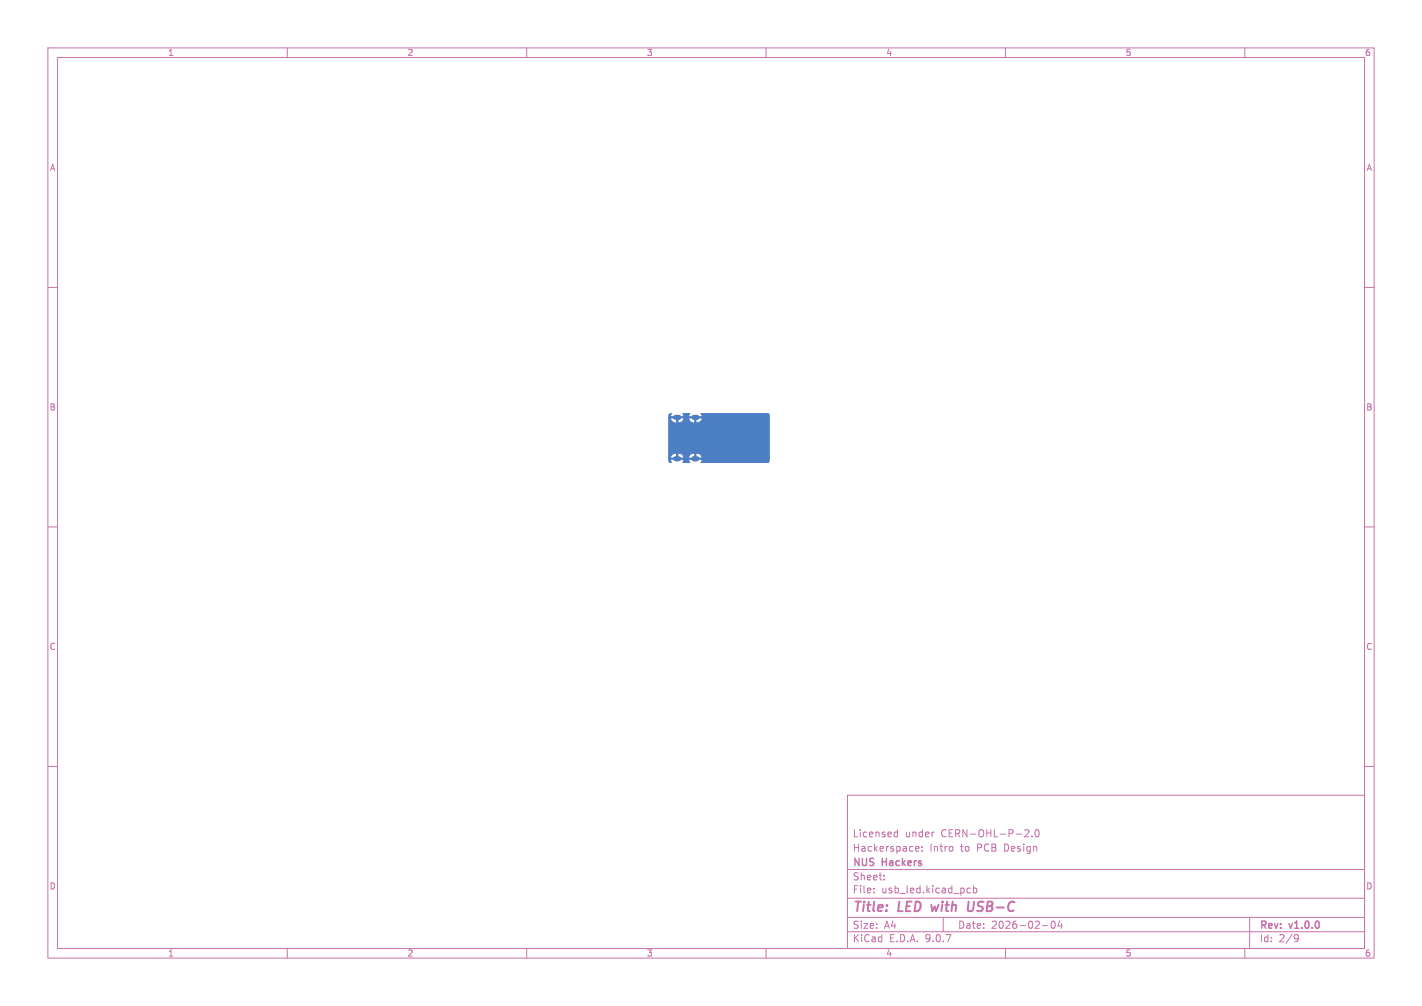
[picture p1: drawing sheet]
<svg xmlns="http://www.w3.org/2000/svg" width="297mm" height="210mm" viewBox="0 0 297 210" stroke-linecap="round" stroke-linejoin="round" font-family="sans-serif">
<defs><g id="words">
<g font-size="2.8" fill="#c872ab">
<text x="178" y="190.9">Title:</text>
<text x="187.7" y="190.9">LED</text>
<text x="195.4" y="190.9">with</text>
<text x="203.7" y="190.9">USB-C</text>
</g>
<g font-size="2.1" fill="#c872ab">
<text x="178" y="178">Hackerspace:</text>
<text x="178" y="175">Licensed</text>
<text x="189" y="175">under</text>
<text x="194.2" y="178">Intro</text>
<text x="196.6" y="175">CERN-OHL-P-2.0</text>
<text x="200.7" y="178">to</text>
<text x="204.2" y="178">PCB</text>
<text x="210" y="178">Design</text>
<text x="178" y="184">Sheet:</text>
<text x="178" y="181.2">NUS</text>
<text x="184.3" y="181.2">Hackers</text>
<text x="178" y="186.7">File:</text>
<text x="184.1" y="186.7">usb_led.kicad_pcb</text>
<text x="178" y="196.9">KiCad</text>
<text x="178" y="194.1">Size:</text>
<text x="184.7" y="194.1">A4</text>
<text x="185.7" y="196.9">E.D.A.</text>
<text x="193.3" y="196.9">9.0.7</text>
<text x="200" y="194.1">Date:</text>
<text x="207" y="194.1">2026-02-04</text>
<text x="263" y="194.3">Rev:</text>
<text x="263" y="196.9">Id:</text>
<text x="267.1" y="196.9">2/9</text>
<text x="269.4" y="194.3">v1.0.0</text>
</g>
<g font-size="1.8" fill="#c872ab">
<text x="35" y="11.9">1</text>
<text x="85" y="11.9">2</text>
<text x="135" y="11.9">3</text>
<text x="185" y="11.9">4</text>
<text x="235" y="11.9">5</text>
<text x="285" y="11.9">6</text>
<text x="10.3" y="35.9">A</text>
<text x="285.4" y="35.9">A</text>
<text x="10.3" y="85.9">B</text>
<text x="285.3" y="85.9">B</text>
<text x="10.3" y="135.9">C</text>
<text x="285.3" y="135.9">C</text>
<text x="10.3" y="185.9">D</text>
<text x="285.3" y="185.9">D</text>
<text x="35" y="199.9">1</text>
<text x="85" y="199.9">2</text>
<text x="135" y="199.9">3</text>
<text x="185" y="199.9">4</text>
<text x="235" y="199.9">5</text>
<text x="285" y="199.9">6</text>
</g>
</g></defs>
<g fill="none" stroke="#c872ab" stroke-width=".21">
<path d="M10 10h277v190h-277zM12 12h273v186h-273zM60 10v2M110 10v2M160 10v2M210 10v2M260 10v2M10 60h2M285 60h2M10 110h2M285 110h2M10 160h2"/>
<path d="M177 166h108v32h-108zM186.9 174.6h.6M186.9 173.8h.6M187.5 173.2v1.5M191.3 177.6h.6M191.3 176.8l.4-.1 .3 .4-.8 .1M192.6 176.8v.1M192.6 177.6v.1M195 173.7h.1M199 176.8v.8M214 173.3l.6-.1 .3 .4-.9 1.1h.9M215.5 174.6v.1"/>
<path d="M216.3 173.3l.2-.1a.8 .8 0 0 1 .5 .7 .8 .8 0 0 1-.5 .8l-.2-.1-.1-.5zM285 160h2M60 198v2M110 198v2M160 198v2M177 194.5h108M177 191.5h108M177 187.5h108M177 181.5h108M182.5 186.3v.1M182.5 185.5v.1M184.7 183.6v.1"/>
<path d="M184.7 182.8v.1M197 191.5v3M202 186.3l.2 .1 .5-.1M202.7 185.5l-.5-.1-.2 .1M203.3 185.5l.4-.1 .3 .3-.1 .6h-.6M203.3 184.9v1.5M210 198v2M217.7 193.2h1.2M219.7 192.4l.2-.1a.8 .8 0 0 1 .5 .7 .8 .8 0 0 1-.5 .8 1 1 0 0 1-.2-1.4zM221.3 192.2l-.3 1.1h.9M221.7 192.8v1M260 198v2"/>
<path d="M261 191.5v6.5M270.6 195.1l.5 .1a.99 .99 0 0 1-.4 1.4h-.2M271.2 195.7l-.3 .3h-.3"/>
</g>
<path d="M194.5 188.9l.2 1.3 .5-.9M202.3 188.2l-.2 1.6 .2 .3a.66 .66 0 0 0 .8-.1" fill="none" stroke="#c872ab" stroke-width=".4"/>
<path d="M141.1 87.1h.6M141.1 95.8h.6M144.9 87.1h.6M144.9 95.8h.6" fill="none" stroke="#4d7fc4" stroke-width="1.1"/>
<g fill="#4d7fc4" stroke="#4d7fc4" stroke-width=".21">
<circle cx="141.6" cy="91.4" r=".5"/>
<circle cx="153.7" cy="87.6" r=".5"/>
<circle cx="153.7" cy="95.3" r=".5"/>
<circle cx="158.7" cy="95.3" r=".5"/>
<circle cx="158.7" cy="87.6" r=".5"/>
<circle cx="149.9" cy="91.4" r=".5"/>
</g>
<path d="M139.7 86.3h.7l-.3 .6h.9l-.2 .2 .2 .3h-.9a1.04 1.04 0 0 0 1.1 .8v-.8h.5v.8a1.04 1.04 0 0 0 1.1-.8h-.9l.1-.2-.1-.3h.9l-.3-.5 .1-.2h1.5l-.2 .7h.9l-.2 .2 .2 .3h-.9a1.04 1.04 0 0 0 1.1 .8v-.8h.5v.8a1.04 1.04 0 0 0 1.1-.8h-.9l.1-.2-.1-.3h.9l-.3-.5 .1-.2h13.8a.51 .51 0 0 1 .6 .5v9.4l-.3 .5-14.1 .1-.1-.2 .3-.5h-.9l.1-.2-.1-.3h.9a1.04 1.04 0 0 0-1.1-.8v.8h-.5v-.8a1.04 1.04 0 0 0-1.1 .8h.9l-.2 .2 .2 .3h-.9l.3 .5-.1 .2-1.5-.1 .2-.6h-.9l.1-.2-.1-.3h.9a1.04 1.04 0 0 0-1.1-.8v.8h-.5v-.8a1.04 1.04 0 0 0-1.1 .8h.9l-.2 .2 .2 .3h-.9l.3 .5-.1 .2-.5-.1-.2-.5v-9.4z" fill="#4d7fc4"/>
<use href="#words"/>
</svg>
